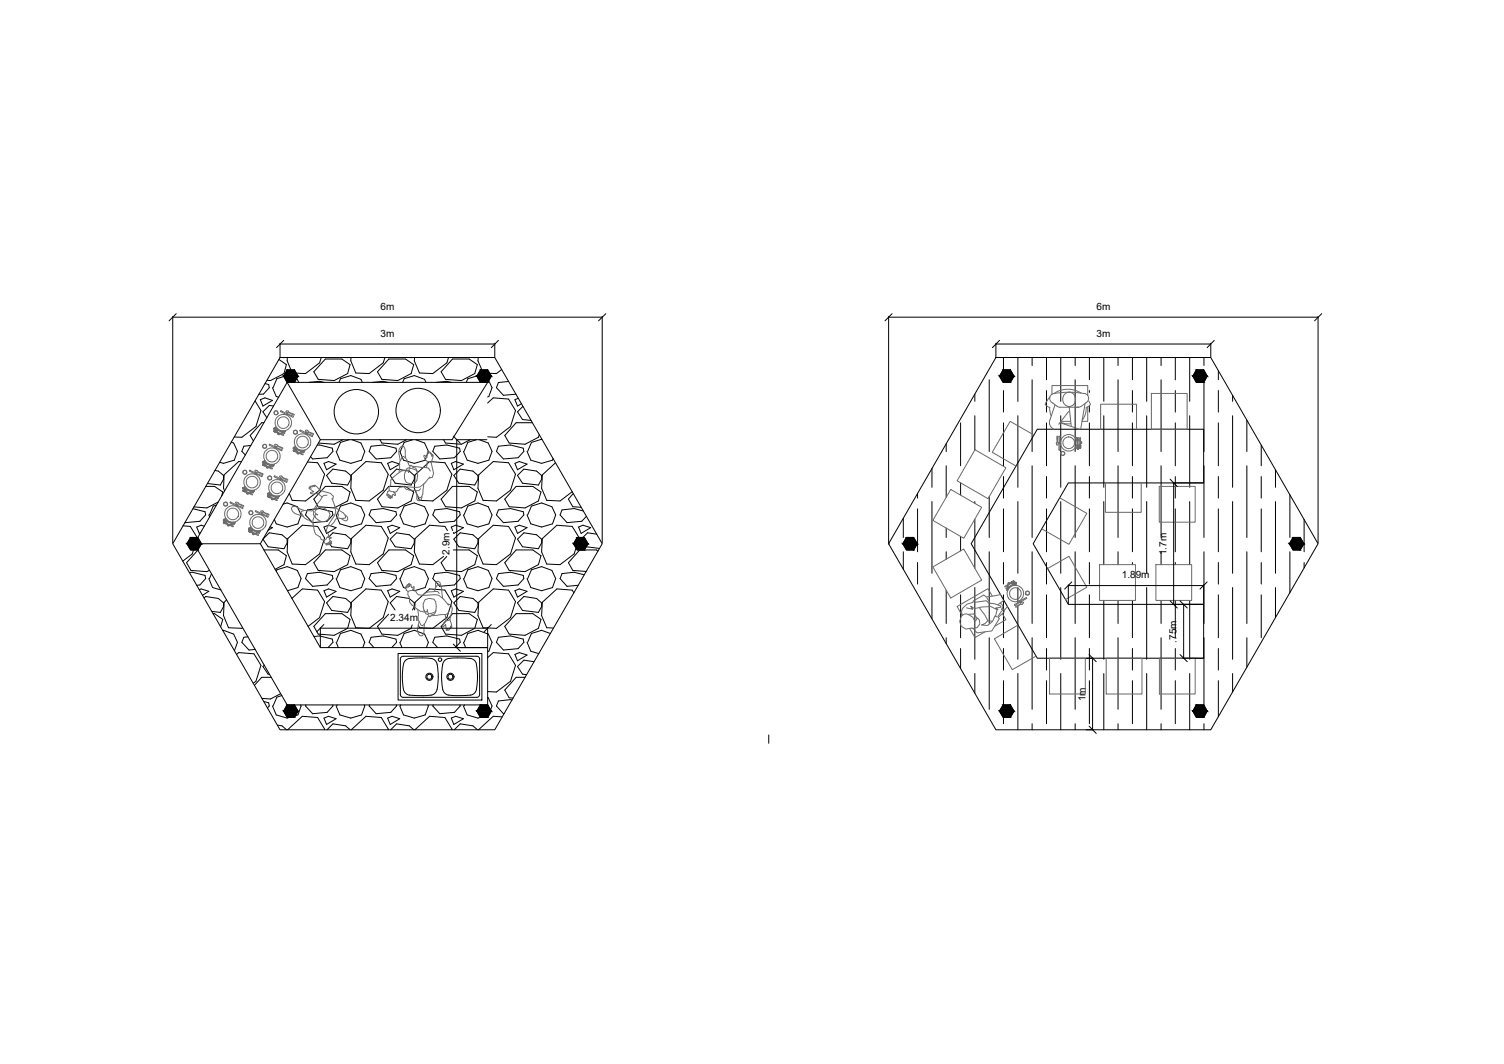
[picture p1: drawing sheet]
<svg xmlns="http://www.w3.org/2000/svg" width="420mm" height="297mm" viewBox="0 0 420 297" stroke-linecap="round" stroke-linejoin="round" font-family="sans-serif">
<defs><g id="words">
<g font-size="2.8">
<text x="106.3" y="86.5">6m</text>
<text x="306.3" y="86.5">6m</text>
<text x="106.3" y="94">3m</text>
<text x="306.3" y="94">3m</text>
<text x="125.6" y="154.8" transform="rotate(-90 125.6 154.8)">2.9m</text>
<text x="325.9" y="155" transform="rotate(-90 325.9 155)">1.7m</text>
<text x="313.4" y="161.4">1.89m</text>
<text x="109" y="173.3">2.34m</text>
<text x="328.6" y="179.4" transform="rotate(-90 328.6 179.4)">.75m</text>
<text x="303.2" y="195.7" transform="rotate(-90 303.2 195.7)">1m</text>
</g>
</g></defs>
<!-- layer: YPOSTILOMATA -->
<g fill="#000" stroke="#000" stroke-width=".28">
<path d="M80.2 103.3l3 1.7-.9-1.7zM80.2 103.3l3 1.7h-4z"/>
<path d="M79.2 105l3.1 1.8 .9-1.8zM79.2 105l3.1 1.8h-2.1z"/>
<path d="M134.2 103.3l3 1.7-1-1.7zM134.2 103.3l3 1.7h-4z"/>
<path d="M133.2 105l3 1.8 1-1.8zM133.2 105l3 1.8h-2z"/>
<path d="M280.2 103.3l3.1 1.7-1.1-1.7zM280.2 103.3l3.1 1.7h-4.1z"/>
<path d="M279.2 105l3 1.8 1.1-1.8zM279.2 105l3 1.8h-2z"/>
<path d="M334.2 103.3l3 1.7-.9-1.7zM334.2 103.3l3 1.7h-4z"/>
<path d="M333.2 105l3.1 1.8 .9-1.8zM333.2 105l3.1 1.8h-2.1z"/>
<path d="M53.3 150.1l3 1.7-1.1-1.7zM53.3 150.1l3 1.7h-4.1z"/>
<path d="M52.2 151.8l3 1.7 1.1-1.7zM52.2 151.8l3 1.7h-1.9z"/>
<path d="M161.2 150.1l3.1 1.7-1.1-1.7zM161.2 150.1l3.1 1.7h-4.1z"/>
<path d="M160.2 151.8l3 1.7 1.1-1.7zM160.2 151.8l3 1.7h-2z"/>
<path d="M253.2 150.1l3 1.7-1-1.7zM253.2 150.1l3 1.7h-4z"/>
<path d="M252.2 151.8l3 1.7 1-1.7zM252.2 151.8l3 1.7h-2z"/>
<path d="M361.2 150.1l3 1.7-1-1.7zM361.2 150.1l3 1.7h-4z"/>
<path d="M360.2 151.8l3 1.7 1-1.7zM360.2 151.8l3 1.7h-2z"/>
<path d="M80.2 196.8l3 1.7-.9-1.7zM80.2 196.8l3 1.7h-4z"/>
<path d="M79.2 198.5l3.1 1.8 .9-1.8zM79.2 198.5l3.1 1.8h-2.1z"/>
<path d="M134.2 196.8l3 1.7-1-1.7zM134.2 196.8l3 1.7h-4z"/>
<path d="M133.2 198.5l3 1.8 1-1.8zM133.2 198.5l3 1.8h-2z"/>
<path d="M280.2 196.8l3.1 1.7-1.1-1.7zM280.2 196.8l3.1 1.7h-4.1z"/>
<path d="M279.2 198.5l3 1.8 1.1-1.8zM279.2 198.5l3 1.8h-2z"/>
<path d="M334.2 196.8l3 1.7-.9-1.7zM334.2 196.8l3 1.7h-4z"/>
<path d="M333.2 198.5l3.1 1.8 .9-1.8zM333.2 198.5l3.1 1.8h-2.1z"/>
</g>
<!-- layer: DAPEDO -->
<g fill="none" stroke="#000" stroke-width=".28">
<path d="M79 99.8h.3M80.3 99.8l-.1 .9 1.1 2.6M89.7 99.8l-.4 1.5-4 3-2.5-.1M96.8 99.8h.3M98 99.8v.9l1.4 3.4 3.7 .2 4-3 .4-1.5M114.6 99.8h.3M115.8 99.8l-.1 .9 1.5 3.4 3.7 .2 3.9-3 .5-1.5M132.4 99.8h.3M133.6 99.8l-.1 .9 1.1 2.6M280.3 99.8v3.5M284.4 99.8v12.2M288.3 99.8v2.3"/>
<path d="M292.4 99.8v6.2M296.3 99.8v12.2M300.4 99.8v2.3M304.3 99.8v6.2M308.4 99.8v12.2M312.3 99.8v2.3M316.4 99.8v6.2M320.3 99.8v12.2M324.4 99.8v2.3M328.3 99.8v6.2M332.4 99.8v12.2M336.3 99.8v2.3"/>
<path d="M71.2 111.9l1.7 2.7-1.4 4.5-3.9 3-2.2-.1M72.7 111.6l1.3-.5 2.1 .7-2.7 1.6zM73.7 118h-.6l-3.2 3.6 .9 1.5M74 107.1l1.1 .2 .1 .9-1.6 1.8-1.3 .1M76.1 108.2l1.1 2.5 .7 .2M76.4 113.4l-1.2-.2-1.8 1.8 1.1 1.6M77.9 100.4l2.1 1.4-.7 2.5-3.7 1.9h-1M79.3 105.1l-2 .6-1 2.5M82.8 105.8l.3 .1 .3 .9M86.3 106.8l3-.3 1.3 .3M90.9 100.2h4.6l2.3 1.6-.7 2.5-3.8 1.9-4.4-.3-1.2-2.1zM94.7 106.8l.4-1.1 2.9-.9 2.8 1.1 .4 .9"/>
<path d="M104.1 106.8l3-.3 1.2 .3M108.6 100.2h4.7l2.3 1.6-.7 2.5-3.8 1.9-4.4-.3-1.2-2.1zM112.5 106.8l.4-1.1 2.8-.9 2.9 1.1 .4 .9M121.8 106.8l3-.3 1.3 .3M126.4 100.2h4.7l2.3 1.6-.8 2.5-3.7 1.9-4.4-.3-1.3-2.1zM133.3 104.9l-2.6 .8-.4 1.1M136.2 112.5l1.6-1.4 4.3 .3 1.9 3.2-1.4 4.5-3.9 3-2.5-.2M136.5 106.2l1 2-.9 2.5-.4 .1M140.2 103.2l-1.5 1.1-1.9-.1M142.1 106.5l-2.9 .3-.5 1.4 1.9 2.1 3.5-.2M144.8 111.2l-1 .4 .8 1.8 1.1-.7M146.1 113.4l-1.5 1.6 1.4 2.1 2.4 .3"/>
<path d="M148.7 118h-4.5l-3.2 3.6 1.2 2.1 4.5 .3 3.7-1.9 .3-.8M268.4 118.1v11.9M272.3 110.1v1.9M272.3 116.1v9.5M276.4 106v20.1M280.3 109v6M280.3 118.1v11.9M284.4 116.1v19.9M288.3 106v20.1M292.4 109v6M292.4 118.1v11.9M296.3 116.1v19.9"/>
<path d="M300.4 106v20.1M304.3 109v.5M304.3 113.3v1.7M304.3 118.1v11.9M308.4 116.1v19.9M312.3 106v20.1M316.4 109v6M316.4 118.1v11.9M320.3 116.1v19.9M324.4 106v20.1M328.3 109v6M328.3 118.1v11.9"/>
<path d="M332.4 116.1v19.9M336.3 106.6v19.5M340.4 103.5v2.5M340.4 109v6M340.4 118.1v11.9M344.3 110.4v1.6M344.3 116.1v19.9M348.3 117.3v8.8M57.5 135.8h2.4l2.3 1.6-.3 1.1M60 131.3l1 .2 1.4 1.2v1.1l-.8 1.6-3.6-.4M64.6 123.4l.7 .3 1 2.3-.9 2.5-3 .9-1.1-.3M67.4 128.9l-.7-.1-4.1 3.8-.2 3.7 .3 .8"/>
<path d="M70.1 124.4l-2 .2-.5 1.4 .9 1M85.9 129l2.8 .2 2 3.2-1.4 4.4-4 3.1-3.7-.2-.8-2M88.6 124.3l.7-.1 3.5 .9 .2 .9-1.6 1.8-4.1 .3-.6-.6M90.5 129.4l1.3-.6 2.1 .8-2.7 1.5zM90.9 135.8h4.6l2.3 1.6-.7 2.5-3.8 1.9-4.4-.3-1.2-2.2zM91.2 132.7l1.8-1.7 3.6 .5 1.4 1.2v1.1l-.9 1.6-4.4-.5zM95.8 122.8l-2.5 1.2-4.4-.3M97.5 122.8l-2.4 .7-1 2.5M98.2 132.6l4-3.8 4.3 .4 2 3.2-1.4 4.4-4 3.1-3.7-.2-1.4-3.4zM98.3 122.8l2.5 .9 1.1 2.3-.9 2.5-3 .9-3-.9-1.1-2.5M103.7 124.6l3.4-.4 3.5 .9 .2 .9-1.6 1.8-4.1 .3-2-2.1zM106.1 122.8l.6 .9 4.4 .3 2.5-1.2"/>
<path d="M108.3 129.4l1.2-.6 2.2 .8-2.7 1.5zM108.6 135.8h4.7l2.3 1.6-.7 2.5-3.8 1.9-4.4-.3-1.2-2.2zM109 132.7l1.8-1.7 3.5 .5 1.4 1.2v1.1l-.8 1.6-4.5-.5zM115.3 122.8l-2.4 .7-1.1 2.5M116 132.6l4-3.8 4.3 .4 1.9 3.2-1.4 4.4-3.9 3.1-3.7-.2-1.5-3.4zM116.1 122.8l2.5 .9 1.1 2.3-.9 2.5-3.1 .9-3-.9-1-2.5M121.5 124.6l3.3-.4 3.6 .9 .2 .9-1.6 1.8-4.1 .3-2-2.1zM123.9 122.8l.6 .9 4.4 .3 2.5-1.2M126.1 129.4l1.2-.6 2.2 .8-2.7 1.5zM126.4 135.8h4.7l2.3 1.6-.8 2.5-3.7 1.9-4.4-.3-1.3-2.2zM126.8 132.7l1.8-1.7 3.5 .5 1.4 1.2v1.1l-.9 1.6-4.4-.5zM133.1 122.8l-2.4 .7-1.1 2.5"/>
<path d="M133.7 132.6l4.1-3.8 4.3 .4 1.9 3.2-1.4 4.4-3.9 3.1-3.7-.2-1.5-3.4zM133.9 122.8l2.5 .9 1.1 2.3-.9 2.5-3.1 .9-3-.9-1-2.5M139.2 124.6l3.4-.4 3.6 .9 .1 .9-1.6 1.8-4.1 .3-1.9-2.1zM143.8 129.4l1.3-.6 2.1 .8-2.6 1.5zM144.2 135.8h4.6l2.3 1.6-.7 2.5-3.7 1.9-4.5-.3-1.2-2.2zM144.6 132.7l1.7-1.7 3.6 .5 1.4 1.2v1.1l-.9 1.6-4.4-.5zM147.2 126l1.1 2.5 3 .9 3-.9 .2-.5M151.4 122.7l-2.9 .8-1.1 2.5M155.2 129.2l-3.7 3.4-.2 3.7 1.4 3.4 3.8 .2 3.4-2.6M160.1 137.8l-1.3 1.5 1.2 2.2 2.4 .1M256.3 137.7v1.4M260.4 130.8v5.2"/>
<path d="M264.3 123.9v2.2M264.3 130v8.8M268.4 134.8v3.4M276.4 138.7v11.4M280.3 133v6.1M288.3 130v20.1M292.4 133v6.1M300.4 130v20.1M304.3 133v6.1M312.3 130v20.1M316.4 133v6.1M324.4 130v20.1"/>
<path d="M328.3 133v6.1M336.3 130v20.1M340.4 133v6.1M348.3 130v20.1M352.3 124.3v5.7M352.3 133v6.1M356.3 131.2v4.8M360.3 138.1v12M51.1 146.8l2.1 .2 1.9 3.1M52.9 159.8h.8l3.6 .8 .1 .9-1.6 1.8-.9 .1M53.9 142l3.4 .9 .1 .8-1.6 1.8-4.1 .3M54.1 153.5l-.4 1.1-2.6 2.1"/>
<path d="M55.3 153.6l-3.2 3.5 1.2 2.1 4.5 .4 .7-.4M57.1 146.9l-.9-.3-1.3 .5 .8 1.8 .3-.2M58.3 143.7l.2 .6M60.5 141l-.9 .3-1.1 2.4M61 140.2l-3.2 1.6-3.7-.3M73.4 150.5l1.8-1.8 3.6 .6 1.4 1.2v1.1l-.9 1.6-4.4-.6zM73.7 153.5h4l2.3 1.6-.7 2.5-2.5 1.3M75.4 147.1l.7 .2-1.3 .8M77.2 159.5l.1-.4 2.9-.9 2.9 1 1 2.3-.9 2.5-2.9 .9M79.1 140.7l1.1-.3 2.9 1.1 1 2.2-.9 2.5-3 .9-3-.9-.6-1.2M80.4 150.4l4.1-3.8 4.2 .4 2 3.2-1.4 4.4-4 3-3.7-.1-1.4-3.4zM85.9 142.4l3.4-.4 3.5 .9 .2 .8-1.6 1.8-4.1 .4-2-2.2z"/>
<path d="M90.5 147.1l1.3-.5 2.1 .7-2.7 1.6zM90.9 153.5h4.6l2.3 1.6-.7 2.5-3.8 2-4.4-.4-1.2-2.1zM91.8 150l1.2-1.3 3.6 .6 1.4 1.2v1.1l-.9 1.6-4.4-.6-.8-1M93.9 143.7l1.1 2.5 3 .9 3-.9 .9-2.5-1.1-2.2-2.8-1.1-2.9 .9-1 2.4M98.2 150.4l4-3.8 4.3 .4 2 3.2-1.4 4.4-4 3-3.7-.1-1.4-3.4zM103.7 142.4l3.4-.4 3.5 .9 .2 .8-1.6 1.8-4.1 .4-2-2.2zM108.3 147.1l1.2-.5 2.2 .7-2.7 1.6zM108.6 153.5h4.7l2.3 1.6-.7 2.5-3.8 2-4.4-.4-1.2-2.1zM109 150.5l1.8-1.8 3.5 .6 1.4 1.2v1.1l-.8 1.6-4.5-.6zM111.7 143.7l1 2.5 3 .9 3.1-.9 .9-2.5-1.1-2.2-2.9-1.1-2.8 .9-1.1 2.4M121.5 142.4l3.3-.4 3.6 .9 .2 .8-1.6 1.8-4.1 .4-2-2.2zM125 148.1l-.7-1.1-4.3-.4-4 3.8-.3 3.7 1.5 3.4 3.7 .1 3-2.3"/>
<path d="M126.4 148.1l-.3-1 1.2-.5 2.2 .7-2.7 1.6-.1-.2M126.7 153.5h4.4l2.3 1.6-.8 2.5-3.7 2-4.4-.4-1.3-2.1 1.6-1.8M126.8 150.5l1.8-1.8 3.5 .6 1.4 1.2v1.1l-.9 1.6-4.4-.6zM129.5 143.7l1 2.5 3 .9 3.1-.9 .9-2.5-1.1-2.2-2.9-1.1-2.8 .9-1.1 2.4M133.7 150.4l4.1-3.8 4.3 .4 1.9 3.2-1.4 4.4-3.9 3-3.7-.1-1.5-3.4zM139.2 142.4l3.4-.4 3.6 .9 .1 .8-1.6 1.8-4.1 .4-1.9-2.2zM143.8 147.1l1.3-.5 2.1 .7-2.6 1.6zM144.2 153.5h4.6l2.3 1.6-.7 2.5-3.7 2-4.5-.4-1.2-2.1zM144.6 150.5l1.7-1.8 3.6 .6 1.4 1.2v1.1l-.9 1.6-4.4-.6zM147.2 143.7l1.1 2.5 3 .9 3-.9 .9-2.5-1-2.2-2.9-1.1-2.8 .9-1.1 2.4M161.6 147.1l1.3-.5 2.1 .7-2.7 1.6zM161.8 150.1l-1.9-3.1-4.3-.4-4.1 3.8-.2 3.7 1.4 3.4 3.8 .1 3.9-3 .5-1.6"/>
<path d="M162.9 142.6l-2.5-.6-3.4 .4-.5 1.3 1.9 2.2 4.1-.4 1.3-1.4M163.7 152.6h.1M163.7 152.6l3.8 .5M166.7 149.1l-2.6-.4-1.3 1.4M167 153.9l-.4-.4h-4.6l-3.2 3.6 1.2 2.1 3.7 .3M248.3 151.6v.4M252.3 144.7v5.4M252.3 154v4.9M256.3 142.1v11.9M256.3 157v6.1M260.4 140v20M264.3 147.4v2.7"/>
<path d="M264.3 154v2.1M268.4 149.8v4M272.3 140v.5M272.3 144.9v13.8M276.4 154v20.1M280.3 142.1v11.9M280.3 157v6.1M284.4 140v20M288.3 154v20.1M292.4 142.1v11.9M292.4 157v6.1M296.3 140v20"/>
<path d="M300.4 154v20.1M304.3 142.1v11.9M304.3 157v6.1M308.4 140v17.6M312.3 154v3.6M316.4 142.1v11.9M316.4 157v.6M320.3 140v20M324.4 154v3.6M328.3 142.1v11.9M328.3 157v.6M332.4 140v17.6"/>
<path d="M336.3 154v20.1M340.4 142.1v11.9M340.4 157v6.1M344.3 140v20M348.3 154v20.1M352.3 142.1v11.9M352.3 157v6.1M356.3 140v20M360.3 154v11.5M364.3 145v9M364.3 157v1.5M55.7 164.6l.5-.2 2.1 .7-1.7 1.1"/>
<path d="M57 166.9l.4-.4 3.6 .6 1.4 1.2v1.1l-.8 1.6-2.5-.3M58.3 161.5l1.1 2.5 2.3 .7M59.1 160.2l-.6 1.3M59.5 171.3h.4l2.3 1.6-.6 2.1M62.2 176l3.1 1 1 2.3-.8 2.4M63.3 167.5l-.7 .6-.2 3.8 1.4 3.3 3.8 .2 .2-.2M69.3 177.8l-1.2 .1-.5 1.4 2 2.2 1.7-.2M81.5 167.1l3-2.7 4.2 .3 2 3.3-1.4 4.4-3.2 2.5M85.9 160.1l3.4-.3 3.5 .8 .2 .9-1.6 1.8-4.1 .4-2-2.2zM87.7 177.7l1.6-.2 3.5 .9 .2 .9-1.3 1.5M90.5 164.9l1.3-.5 2.1 .7-2.7 1.6zM90.9 171.3h4.6l2.3 1.6-.7 2.5-3.8 2-4.4-.4-1.2-2.1z"/>
<path d="M91.2 168.3l1.8-1.8 3.6 .6 1.4 1.2v1.1l-.9 1.6-4.4-.6zM93.9 161.5l1.1 2.5 3 .9 3-.9 .9-2.5-1.1-2.3-2.8-1-2.9 .9-1 2.4M93.9 179.3l.6 1.5M94.1 179.3l1-2.4 2.9-.9 2.8 1 1.1 2.3-.6 1.5M98.2 168.1l4-3.7 4.3 .3 2 3.3-1.4 4.4-4 3-3.7-.2-1.4-3.3zM103.7 160.1l3.4-.3 3.5 .8 .2 .9-1.6 1.8-4.1 .4-2-2.2zM108.3 164.9l1.2-.5 2.2 .7-2.7 1.6zM108.5 171.5l-3 3.4 1.2 2.1 4.4 .4 3.8-2 .2-1M110.4 170.3l-1.4-2 1.8-1.8 3.5 .6 1.4 1.2v1.1l-.5 .9M111.7 161.5l1 2.5 .7 .2M111.7 179.3l.6 1.5M111.8 161.5l1.1-2.4 2.8-.9 2.9 1 1.1 2.3-.9 2.5-3.1 .9-.5-.1"/>
<path d="M111.8 179.3l1.1-2.4 2.8-.9 2.9 1 1.1 2.3-.6 1.5M115.8 170.3l.2-2.2 4-3.7 4.3 .3 1.9 3.3-1.4 4.4-3.9 3-3.7-.2-.4-.8M121.5 160.1l3.3-.3 3.6 .8 .2 .9-1.6 1.8-4.1 .4-2-2.2zM126.1 164.9l1.2-.5 2.2 .7-2.7 1.6zM126.4 171.3h4.7l2.3 1.6-.8 2.5-3.7 2-4.4-.4-1.3-2.1zM126.8 168.3l1.8-1.8 3.5 .6 1.4 1.2v1.1l-.9 1.6-4.4-.6zM129.5 161.5l1 2.5 3 .9 3.1-.9 .9-2.5-1.1-2.3-2.9-1-2.8 .9-1.1 2.4M129.5 179.3l.6 1.5M129.6 179.3l1.1-2.4 2.8-.9 2.9 1 1.1 2.3-.9 2.5-.4 .1M133.7 168.1l4.1-3.7 4.3 .3 1.9 3.3-1.4 4.4-3.9 3-3.7-.2-1.5-3.3zM139.2 177.9l3.4-.4 3.6 .9 .1 .9-1.6 1.8-4.1 .4-1.9-2.2zM139.2 160.1l3.4-.3 3.6 .8 .1 .9-1.6 1.8-4.1 .4-1.9-2.2z"/>
<path d="M143.8 164.9l1.3-.5 2.1 .7-2.6 1.6zM144.2 171.3h4.6l2.3 1.6-.7 2.5-3.7 2-4.5-.4-1.2-2.1zM144.6 168.3l1.7-1.8 3.6 .6 1.4 1.2v1.1l-.9 1.6-4.4-.6zM147.2 161.5l1.1 2.5 3 .9 3-.9 .9-2.5-1-2.3-2.9-1-2.8 .9-1.1 2.4M147.2 179.3l1.1 2.5 2.2 .7M153.8 176.9l-2.5-.9-2.8 .9-1.1 2.4M160.3 165.5l-.4-.8-4.3-.3-4.1 3.7-.2 3.8 1.4 3.3 1.9 .1M163.2 160.5l-2.8-.7-3.4 .3-.5 1.4 1.9 2.2 3.1-.3M260.4 164v8.7M264.3 164.8v9.3M264.3 178v1.7M268.4 166.1v11.9"/>
<path d="M272.3 164v20.1M276.4 178v20M280.3 166.1v11.9M284.4 164v4.3M284.4 169.3v14.8M288.3 178v20M292.4 166.1v11.9M296.3 164v20.1M300.4 178v20M304.3 166.1v11.9M308.4 167.6v16.5M312.3 167.6v6.5"/>
<path d="M312.3 178v20M316.4 167.6v10.4M320.3 164v20.1M324.4 167.6v6.5M324.4 178v20M328.3 167.6v10.4M332.4 167.6v16.5M336.3 178v19M340.4 166.1v11.9M344.3 164v20.1M348.3 178v8.3M352.3 166.1v11.9"/>
<path d="M356.3 164v8.4M66.1 182.7l.6-.5 4.3 .3 1.9 3.2-1.4 4.5-.8 .5M73.7 195.9l1.4 .3 .1 .9-.5 .5M73.8 185.7l-.4 .4 1.5 2.1 .4 .1M75.8 189.1h-2.7l-2 2.2M76.1 197.1l1.1 2.5 3 .9 .7-.2M78.4 193.7l-2.8 1.4-2.4-.1M78.7 194.2l-1.4 .4-1 2.5M84 196.8l.1 .3-.9 2.5-.7 .2M85.5 196.8l-.2 .3 2 2.1 4.1-.3 1.6-1.8v-.3M94.2 196.8l-.1 .3M101.8 196.8l.1 .3-.9 2.5-3 .9-3-.9-1.1-2.5"/>
<path d="M103.3 196.8l-.2 .3 2 2.1 4.1-.3 1.6-1.8-.1-.3M104.5 180.8l-1.4-1.5 .6-1.4 3.4-.4 3.5 .9 .2 .9-1.4 1.5M112 196.8l-.2 .3M119.5 196.8l.2 .3-.9 2.5-3.1 .9-3-.9-1-2.5M121 196.8l-.1 .3 2 2.1 4.1-.3 1.6-1.8-.1-.3M122.3 180.8l-1.4-1.5 .6-1.4 3.3-.4 3.6 .9 .2 .9-1.4 1.5M129.5 197.1l1 2.5 3 .9 .7-.2M129.8 196.8l-.2 .3M136.2 183.6l1.6-1.4 4.3 .3 1.9 3.2-1.4 4.5-3.9 3-2.5-.1M136.2 194.7l1.3 2.4-.5 1.1M143 195.4l-.4-.1-3.4 .4-.5 1.4 1.9 2.1h.2M143.8 182.7l1.3-.5 2.1 .7-2.6 1.6z"/>
<path d="M146.7 189.1h-2.5l-3.2 3.5 1.2 2.2 1.1 .1M149.2 184.7l-2.9-.4-1.7 1.8 1.4 2.1 1.1 .2M268.4 181v5.6M272.3 188v5.5M280.3 181v6.1M280.3 190v6.8M284.4 188v15.7M292.4 181v6.1M292.4 190v12M296.3 188v15.7M304.3 181v6.1M304.3 190v12"/>
<path d="M308.4 188v15.7M316.4 181v6.1M316.4 190v12M320.3 188v15.7M328.3 181v6.1M328.3 190v12M332.4 188v15.7M340.4 181v6.1M340.4 190v10.1M344.3 188v5.2M77.5 202.4l1.3 .2 1.3 1.1M80.4 203.7h.1"/>
<path d="M80.4 203.7l4.1-3.7 4.2 .3 2 3.2-.1 .2M90.5 200.5l1.3-.5 2.1 .6-2.7 1.7zM91.4 203.7l1.6-1.6 3.6 .5 1.2 1.1M98.2 203.7h.1M98.2 203.7l4-3.7 4.3 .3 2 3.2-.1 .2M108.3 200.5l1.2-.5 2.2 .6-2.7 1.7zM109.1 203.7l1.7-1.6 3.5 .5 1.3 1.1M116 203.7h.1M116 203.7l4-3.7 4.3 .3 1.9 3.2v.2M126.1 200.5l1.2-.5 2.2 .6-2.7 1.7zM126.9 203.7l1.7-1.6 3.5 .5 1.3 1.1M133.7 203.7h.1"/>
<path d="M140.3 200.1l-2.5-.1-4.1 3.7M280.3 200.3v1.7M288.3 202v1.7M300.4 202v1.7M312.3 202v1.7M324.4 202v1.7M336.3 202v1.7"/>
</g>
<!-- layer: ANTIKEIMENA -->
<g fill="none" stroke="#696969" stroke-width=".28">
<path d="M76.6 119.5l2.6 1.2 .3 .3-3-1.2 .8 .2zM77.1 119.7v.1M77.2 119.7v.1M77.2 119.9v.1M77.2 119.2l-.2 .1 .1 .4-.1-.4M77.3 119.9v.1M77.5 119.7h.1M79.9 114.8h.7l.2 .3 1.4 .7-1.5-.6h-.5zM80.2 115.5l-1.8-.7v.1l1.6 .8 .3-.2M80.3 115.5l1.6 .6v.3l-1.8-.7M80.3 115.5v.3M80.4 115.6l-.1 .2"/>
<path d="M293.3 113.7l.4 2.4M293.3 110.9l-1.3 2 .5 .5 .8 .3M293.9 110.1v-2.5h10v2.8M294.3 109.9a24.4 24.4 0 0 1 8.8 0M294.3 109.9a1.39 1.39 0 0 0-1.1 1.2 1.39 1.39 0 0 0 .9 1.4l1.5 1.1 .5 .1h5.4l1.8-1.2M294.7 113l-1.4 4.3a2.01 2.01 0 0 0 1.1 2.5M296.1 118l5.5 1.8M296.2 117.8l1.4 .5h1.5M296.4 117.6h2.7M297.4 110a1.93 1.93 0 0 1 2.9 .4 1.93 1.93 0 0 1-.7 2.8 1.94 1.94 0 0 1-2.5-.6 1.94 1.94 0 0 1 .3-2.6zM298.5 114.9l-2.7 3.5M298.7 113.7l.6 5.2"/>
<path d="M300.7 113.7h.6M302 109.7a6.8 6.8 0 0 0-7.5 .1M303.1 109.9a1.38 1.38 0 0 1 1 1.2 1.38 1.38 0 0 1-.8 1.4M303.1 112.7l-1.2 7M303.4 113.7l-.2 2-.9 1.6M303.9 113.7v3.9h-1.6M304.1 111.9l.5 1M304.6 112.9l-.5 .5-.6 .3M307.5 119.8v-7h10v7M321.6 109.8h10v10h-10zM67.9 136.7l2.7 1.4-1.8-.7h-.5l-.6-.4 .8 .1zM68.3 135.9l.1 .4"/>
<path d="M68.3 135.9h.1M68.4 136.3l.1 .1M68.5 136.5l.1 .1M68.5 135.8l-.2 .1M68.5 136.3v.1M68.6 136.7l.1 .3M68.7 136.8l.2 .5M68.7 137.4l.3 .5 .6-.1M68.7 136.3h.2M68.9 137.4l.2 .3h.4M69.4 136.8l1.1 .2M70.2 137.4l-.5 .2"/>
<path d="M70.3 137.4l-.4 .3M70.5 136.9l.3 .1M70.8 137.5h-.4l-2.7-1.1 .9 .2-.7-.6 2.7 1.3 .2 .3M70.8 136.9l.2 .2M71 137.1l-.5 .2M71 137.1l-.4 .2M71 137.1h.1M71.2 131.3l.6 .1 .2 .3 1.5 .7-1.6-.6a.47 .47 0 0 1-.5 0 .47 .47 0 0 1-.2-.5zM71.4 132.3h.1M71.5 132.1l-1.8-.8 1.6 1 .2-.2 1.8 .8-.2 .2-1.6-.8M71.6 132.1l-.1 .3M71.7 132.2l-.1 .2"/>
<path d="M73.8 128.6l.1 .4M73.8 128.7l.2 .3M73.8 128.6v.1M74 129.1h.1M74 129.2v.1M74 128.6h-.2M74.1 129.5l.1 .3M74.1 129.2v.1M74.2 129.5l.2 .5M74.3 130.1h-.5l-.5-.3 .7 .1-.6-.4 2.7 1.2v.2l-1.6-.7M74.3 130.1l.4 .6 .4-.2M74.3 130.1l.2 .1"/>
<path d="M74.3 129l.1 .1M74.5 130.2v.2l.5 .1M74.8 137.6l2.9 1.5-3-1.1 .7 .2-.7-.4 .8 .3zM75 129.6l1 .2M75.2 137.4h.2M75.2 137.4l.1 .4M75.2 137.4l.2 .5M75.4 137.9v.1M75.4 138v.1M75.5 138.3l.1 .3M75.5 138.1v.1M75.6 138.4l.2 .5"/>
<path d="M75.7 139l-1-.4 .7 .2-.6-.5 2.7 1.4-1.6-.7M75.7 139l.3 .6 .5-.3M75.7 139h.2M75.7 137.9h.1M75.7 130.2l-.5 .2M75.8 139l.2 .3h.4M75.8 130.2l-.4 .2M76.1 129.7l.3 .1M76.3 130.2l-2.3-.7-.7-.4 .7 .3-.7-.4 .8 .3-.7-.4 .8 .2 2.1 1.2M76.4 129.6l.2 .1-.1 .2M76.4 138.4l1 .2M76.5 129.8l-.4 .2"/>
<path d="M76.5 129.9l-.4 .1M76.5 129.8h.1M76.7 124.1h.7l.2 .4 1.4 .7-1.4-.6h-.6zM77 124.8l-1.8-.7v.2l1.6 .7 .2-.2 1.7 .7v.3l-1.8-.8M77.1 139l-.5 .2M77.2 124.9l-.1 .2M77.2 139.1l-.4 .2M77.3 120.1v.3M77.3 125l-.1 .1M77.3 120.2l.3 .5M77.5 120.8l.2 .5 .6-.1M77.5 138.8l.4-.1-.4 .2"/>
<path d="M77.5 120.8h.1M77.5 138.5l.3 .1M77.5 120.7l-.1-.3-.8-.3 .6 .5-.7-.3 .5 .4-.5-.2 1 .3M77.5 120.7l1.3 .4 .4 .4-1.6-.7M77.6 120.8l.2 .3h.3M77.8 138.5l.2 .1M78.1 133a.78 .78 0 0 1 1 .4l1.1 .4 .2 .2-1.5-.6a.52 .52 0 0 1-.8-.4zM78.1 120.3l1.1 .1M78.4 133.7l-1.6-.8-.2 .1 1.6 .9 .2-.2 1.7 .6v.3l-1.8-.8M78.6 133.7l-.2 .2M78.7 133.8l-.1 .2M78.9 120.8l-.5 .2"/>
<path d="M79 120.8l-.5 .3M79.2 120.7l.5-.2-.4 .2M79.2 120.3l.3 .1M79.5 120.3l.3 .2M82 124.8l2.9 1.6-3.1-1.2 .8 .3-.7-.5 .8 .4zM82.4 124.7l.1 .3M82.4 124.7l.2 .4M82.4 124.7h.1M82.5 125.1l.1 .1M82.6 125.2v.1M82.6 124.7h-.2M82.6 125.3l.1 .1"/>
<path d="M82.7 125.5l.1 .3M82.8 125.6l.2 .5M82.9 126.2l-1-.4 .7 .2-.6-.5 2.7 1.4-1.6-.7M82.9 126.2l.3 .6 .5-.2M82.9 126.2h.2M82.9 125.1h.1M83 126.2l.2 .3h.4M83.5 125.6l1.1 .2M83.8 120.3l.1-.2 1.7 .8M83.8 120.3h.1M83.8 120.3l1.6 .8 .4-.2 1.6 .8-.2 .2-1.7-.8M84.3 126.2l-.5 .2"/>
<path d="M84.4 126.3l-.5 .2M84.6 125.7l.4 .1M85 125.7l.2 .2-.5 .2M85.1 125.8l-.5 .3M85.3 120.2a.78 .78 0 0 1 1 .4l1.3 .6-1.5-.6a.49 .49 0 0 1-.5 0 .49 .49 0 0 1-.3-.4zM85.8 120.9l-.2 .2M85.9 121l-.1 .2M89.5 136.9l-.5 .2-.3 .5M91.4 138.2l-1 .1-.4 .5M108.8 137l1.1 .3M112.9 136l.5 .6 1 .2 2.6 .2 .5-.6M113.3 127.8l-.2-2.5-.3-.7h-.7l-.6 .7-.1 .9 .4 2.4"/>
<path d="M113.7 130.8l.8-.3 .3-.6 .4 .5 .9 .3a3.8 3.8 0 0 1-.1 4.1l-1.4 .3-1.1-.4a3.5 3.5 0 0 1 .2-3.9zM114.5 130h-.2a4.1 4.1 0 0 0-1.5-2.6l-.5 .2-.2 .7a3.2 3.2 0 0 0-.5 2.4l-.1 1.2M115.2 130.2l3.9 .3 .3-1.7-.7-.6-.3-.9 .3-.2 .6 .6 .1-1.6h.3l.1 .5 .1-.5 .3 .1 .1 .6v-.3l.3 .1 .1 .8v-.5l.3 .2-.6 2 .7 3-.3 1.1-.8 .3 .1-.3-1.4 1.6-1.4 1.2-4.7-.1-1 .2-.7 1-.4 .3-.6-.1 .5 .5 .1 .4-.8-.1-.2 .9h-.2l-.1-.7-.1 .9-.3-.1v-.9l-.2 .7-.2-.2 .1-.7-.3 .3-.2-.1 .3-.9 .5-.3-.1-1 .4-.5 .1-1.5a7.6 7.6 0 0 1 4-2.7M116.5 138.2l-.1 1.1 .3 .4 .5 .1 .5-.3 .2-.8M116.5 131.7l-.2-.4-1.6-.5h-.3l-.3 1.1-.2-.6h-.3l-.4 .5M118.4 135.1l-.3 2.8-.3 .8-.6 .4-.9-1.2-.2-.9M119.1 130.5l.6 .2 .5 .8M119.5 128.8l.6 .1 .4 .3M265.6 136.6l8.6 5-5 8.7-8.6-5zM272.4 125.5l8.6 5.1-5 8.6-8.6-5zM288.8 121.4l-6.6-3.8-5 8.7 6.6 3.8M295.3 121.8l.1 .1v1.5a.41 .41 0 0 1 .2 .5 .41 .41 0 0 1-.4 .3z"/>
<path d="M295.8 123.6h.3M295.9 123.6l.2 .2-.1 1.9-.1-2M295.9 123.6v-1.8h.2v1.8M295.9 123.5h.2M296 139l7.6 4.3-5 8.7-7.6-4.4M296.1 123.6v.1M300.5 122.4l.2-.3 .3 .4M300.6 122.1l.4 .4M300.7 122.3v.4M300.8 122.6l.2 1.1M300.8 124.4v.1M300.9 124.8l-.3 .3"/>
<path d="M300.9 124.9l-.2 .2-.2-.2M301 122.2h.2l.1 3.2-.2-.8-.2 .8zM301 124.7h.1M301.2 124.6l-.2 .2M301.2 122.8l.5 .4M301.2 122.7l.4 .3M301.5 124.3l-.2 .2M301.7 124.1l-.2 1 .3-.7 .1 .7 .1-.8-.2-.2M301.7 124.1v-1.9l.2 .2-.1 1.7M301.7 124l-.4 .4M301.8 123.1l.4 .6-.4 .4M301.8 123.3l.2 .3-.2 .3"/>
<path d="M308.8 134.8v8.2h10v-8.2M323.9 135.8h10v10h-10zM62.9 144.8l.2 .3M62.9 144.8h.1M63 145.3h.1M63.1 145.4h.1M63.1 144.7l-.2 .1 .1 .3M63.2 145.7l.1 .2M63.2 145.7l.3 .5M63.4 146.2l.2 .6 .6-.1M63.4 145.1l.1 .1M63.5 146.2l-1-.6 .6 .4-.7-.3 .7 .3-.7-.2 .5 .4-.5-.3 1.1 .4"/>
<path d="M63.5 146.2l1.7 .8h-.3l-1.4-.7M63.5 146.3l.2 .3h.4M64.1 145.7l1 .2M64.8 146.3l-.5 .2M64.9 146.3l-.5 .2M65.2 145.8l.2 .1M65.4 146.4l-3-1.1 .8 .1-.7-.5 2.9 1.4v.2M65.4 145.8l.3 .2M65.7 146l-.5 .2M65.7 146h-.1M65.9 140.2l.6 .1 .2 .3 1.4 .7-1.6-.6a.47 .47 0 0 1-.6-.5zM66.1 141l-1.8-.8v.2l1.6 .8 .2-.2 1.6 .6 .1 .3-1.8-.7"/>
<path d="M66.3 141l-.1 .3M66.3 141.1v.2M69.6 148l.5 .2a2.59 2.59 0 0 0 1.9 1l.2 .2-1.8-.7h-.4l-.6-.4 .7 .2-.6-.4 .6 .2zM70 147.2l.1 .4M70.1 147.6v.1M70.1 147.8v.1M70.1 147.7h.1M70.2 147.1l-.3 .1 .2 .4M70.2 147.8v.1M70.2 148.1l.1 .2M70.3 148.1l.2 .5M70.4 148.7l.2 .5 .6-.1"/>
<path d="M70.4 147.6h.2M70.6 148.7l.1 .3h.4M71.1 148.2l1.1 .1M71.4 142.6l.1 .3 1.5 .7 .3-.2 1.6 .8-.1 .2-1.7-.8M71.4 142.6h.1M71.5 142.6l1.7 .8M71.8 148.7l-.5 .2M72 148.7l-.5 .3M72.2 148.2l.3 .1M72.5 148.8l-3.1-1.1 .7 .2-.6-.3 .7 .3-.6-.6 2.6 1.3 .2 .3M72.5 148.2l.2 .2-.4 .2M72.7 148.4l-.5 .2"/>
<path d="M72.9 142.7a.56 .56 0 0 1 .8 .3l1.4 .7-1.4-.6h-.5zM73.3 143.4l-.1 .3M73.4 143.5l-.1 .2M84.8 142.4l-2.4-1h-.7l-.3 .6 .3 .8 .7 .6 2.3 .8M87.3 142.5l-.1 .1a4.4 4.4 0 0 0-3 .2l-.1 .4 .4 .6a3.2 3.2 0 0 0 2 1.6l.9 .6M87.3 142.2a1.17 1.17 0 0 0 1.3-.8 4 4 0 0 1 3.6 2.2l-.4 1.3-1 .8a3.4 3.4 0 0 1-3.3-2.1l.1-.9zM87.8 142l2.2-3.2-1.4-1.1-.8 .3-1-.2-.1-.3 .9-.2-1.3-1 .1-.2 .5 .2-.4-.4 .2-.2 .6 .2-.2-.2 .1-.1 .8 .3-.4-.4 .3-.1 1.5 1.5 2.9 .8 .8 .8-.1 .9-.2-.2 .7 2 .3 1.8-.5 1.1-1.8 3-.3 .9 .5 1.2 .1 .4-.4 .5h1.1v.2l-.5 .1v.3l.7 .5-.2 .2-.6-.2 .8 .6-.2 .1-.8-.4 .4 .5-.2 .1-.7-.4 .2 .4h-.2l-.6-.6v-.6l-.9-.3-.3-.7-1.2-.8a6.9 6.9 0 0 1-.4-4.8M89.7 141.6a2.02 2.02 0 0 0-1.7 1.4l.7 .7h-.6l-.1 .3 .2 .5M91.4 150l-.8 .9M93.6 141.6l2.3 1.6 .6 .7v.7l-1.5 .1-.9-.2M94.3 143.1l.3 .6-1.4 2.2-.7 .8-.8 .1M96.5 143.8l.6 .6 .1 .6-.4 .4h-.5l-1-.6"/>
<path d="M260.6 158.3l8.6-5 5 8.7-8.6 4.9zM292.7 158.7l5.9-3.4 5 8.6-6 3.5M307.2 157.6h10v10h-10zM322.9 157.6h10v10h-10zM115.2 164.8l-1.2 .3M116.7 170.3l.2 1.1a2.96 2.96 0 0 0 1.1 3.3 4.6 4.6 0 0 0 1.6-2.6h.2M117.1 173.5l-.5 2.4 .2 .9 .5 .7h.7l.4-.6 .2-2.6M118.4 170.8a7.3 7.3 0 0 1-4-2.7l-.1-1.4-.4-.6 .1-1-.5-.3-.2-.9 .1-.1 .3 .4v-.8l.1-.2 .2 .7 .1-.9 .2-.1 .2 .9 .1-.7h.2l.2 .9 .2 .1 .3-.3 .2 .1v.4l-.5 .5 .5-.1 .4 .3 .7 1 1 .2 4.7-.1 1.5 1.2 1.3 1.6-.1-.3 .9 .3 .3 1.1-.7 3 .5 2-.2 .2-.1-.5-.1 .8-.2 .1-.1-.3-.1 .6-.3 .1-.1-.5-.1 .5h-.2l-.2-1.6-.6 .6-.3-.2 .4-.9 .6-.6-.2-1.7-3.9 .3M118.4 170.3l.4 .5h.3l.3-.6 .2 1.1 .4 .1 1.5-.6 .3-.4M118.7 167.4l1.1-.4 1.4 .3a4 4 0 0 1 .2 4.1l-.9 .3-.4 .5-.4-.6-.8-.3a3.5 3.5 0 0 1-.2-3.9zM121.4 165.1l.2-.9 .9-1.1 .5 .3 .4 .8 .3 2.8M122.7 165.7l-.4-.6-2.6 .2-1 .3-.5 .5"/>
<path d="M123.1 163.4l-.2-.8-.5-.3-.5 .1-.2 .4v1.1M125.5 170.6l-.5 .8-.7 .2M125.7 172.9l-.4 .3-.6 .1M269 171.7l.5-.3a2.84 2.84 0 0 1 2.7 1.8l.3 .1 .6-.8 .5 .6 .1 1.1-.7 1-1.4 .3M270.5 171.5l1.5-.1 .9 1.3M270.9 175.5l1.5 2.5 2.8-1.6M272.1 168.2l3.4-.5 .7 .7 1.7 .2 1.7 .6v.3l-1.4 .2 .6 .4-.2 .1-2.3-1.1 .1 .3h-2.1l-2.1 .5-1-.7 .5 .9-1.7-.4M273.6 169.7l1.6 2.1 .8 1.5-.7 .7-1.1 .5 1.7 .1 1.4-1.1 .7-1.6 .5 .3M275.7 166.9l.8 1.3M276 173.3l1.2 .1M277.2 166.4l-1.2-2.1-8.6 5 1.4 2.6M278.6 170.2l-.5 1.8"/>
<path d="M279.5 168.4l.7 .8-.4 .9h.7l-.8 .6-.9 1.4M279.5 166l-4 .7-.7-.6-2.8 1.6-.3 .5-1.6 .5-1.1 1-.4 1 .3 1.1-.3 .1-.5 1.5 .4 1.4 1.3 .8 1.7-.3 .4 .2 1.1 1.2 4.1-.6 2.1-3.4-.4-.3 1.8-1.6-.1-.3 .9-1.2M280 171.3l1 1.7-3.1 1.8M280.5 167.6l-1.7 1.2M280.7 163.7l2.5-1.6-.5 .5 .7-.2-2.3 1.4-.3 .1zM281.1 164.2l1.5-.8 .4-.5 .8-.4-.7 .4 .7-.3-.6 .5 .7-.4-2.7 1.7zM281.3 164.3v.5M281.4 164.3l-.1 .5M281.5 163.5l-.1 .5M281.6 164.7l-.3 .1M281.6 163.4l-.1 .5M281.7 164.5l-.2 .2"/>
<path d="M282.2 162.8h-.3l-.2 .3M282.4 162.8l-.8-.1-.1 .5M282.4 162.9l.5 .1M282.4 163.6l-.8 .8M282.7 162.9l.3 .1M283.1 163.1h.1M283.2 163h.1M283.3 163.4l-.2 .1M283.4 163.1h-.1M283.4 163.1l.4 .1M283.5 163.1l.3 .1M283.8 169.4l1.3-1a.46 .46 0 0 1 .8-.1l-.3 .3-.5 .1-.9 .6z"/>
<path d="M283.8 163.2h.1M283.8 163.2v.2M284.4 174.5l-6.6 3.8 5 8.7 6.6-3.8M284.8 168l.1 .1M284.9 167.9l.1 .2M285 167.8l-1.6 .9 .1 .3 1.5-.9 .1-.3 1.6-.9 .1 .2-1.6 .9M293.2 183.8h10v9.9h-10zM309 183.8h10v9.9h-10zM323.9 183.8h10v9.9h-10z"/>
<circle cx="77.1" cy="115.2" r=".57"/>
<circle cx="77.1" cy="115.2" r=".53"/>
<circle cx="79.1" cy="118" r="1.63"/>
<circle cx="79.1" cy="118" r="2.31"/>
<circle cx="68.4" cy="131.8" r=".57"/>
<circle cx="68.4" cy="131.8" r=".53"/>
<circle cx="70.4" cy="134.6" r="1.63"/>
<circle cx="70.4" cy="134.6" r="2.31"/>
<circle cx="73.9" cy="124.6" r=".57"/>
<circle cx="73.9" cy="124.6" r=".53"/>
<circle cx="75.3" cy="133.4" r=".57"/>
<circle cx="75.3" cy="133.4" r=".53"/>
<circle cx="76" cy="127.3" r="1.63"/>
<circle cx="76" cy="127.3" r="2.31"/>
<circle cx="77.4" cy="136.2" r="1.63"/>
<circle cx="77.4" cy="136.2" r="2.31"/>
<circle cx="82.5" cy="120.7" r=".57"/>
<circle cx="82.5" cy="120.7" r=".53"/>
<circle cx="84.5" cy="123.4" r="1.63"/>
<circle cx="84.5" cy="123.4" r="2.31"/>
<circle cx="296.9" cy="126.6" r=".57"/>
<circle cx="296.9" cy="126.6" r=".53"/>
<circle cx="298.6" cy="123.6" r="2.31"/>
<circle cx="298.6" cy="123.6" r="1.63"/>
<circle cx="63" cy="140.7" r=".57"/>
<circle cx="63" cy="140.7" r=".53"/>
<circle cx="65" cy="143.5" r="1.63"/>
<circle cx="65" cy="143.5" r="2.31"/>
<circle cx="70.1" cy="143.1" r=".57"/>
<circle cx="70.1" cy="143.1" r=".53"/>
<circle cx="72.1" cy="145.9" r="1.63"/>
<circle cx="72.1" cy="145.9" r="2.31"/>
<circle cx="283.7" cy="165.7" r="1.63"/>
<circle cx="283.7" cy="165.7" r="2.31"/>
<circle cx="287" cy="165.6" r=".53"/>
<circle cx="287" cy="165.6" r=".57"/>
</g>
<!-- layer: PROVOLES TOIXON -->
<path d="M78.2 99.8h60l30 52-30 51.9h-60l-29.9-51.9zM278.2 99.8h60l30 52-30 51.9h-60l-30-51.9zM214.8 205.2v2.3" fill="none" stroke="#000" stroke-width=".28"/>
<!-- layer: YPOSTILOMATA -->
<path d="M80.2 103.3h2.1l.9 1.7-.9 1.8h-2.1l-1-1.8zM134.2 103.3h2l1 1.7-1 1.8h-2l-1-1.8zM280.2 103.3h2l1.1 1.7-1.1 1.8h-2l-1-1.8zM334.2 103.3h2.1l.9 1.7-.9 1.8h-2.1l-1-1.8zM53.3 150.1h1.9l1.1 1.7-1.1 1.7h-1.9l-1.1-1.7zM161.2 150.1h2l1.1 1.7-1.1 1.7h-2l-1-1.7zM253.2 150.1h2l1 1.7-1 1.7h-2l-1-1.7zM361.2 150.1h2l1 1.7-1 1.7h-2l-1-1.7zM80.2 196.8h2.1l.9 1.7-.9 1.8h-2.1l-1-1.8zM134.2 196.8h2l1 1.7-1 1.8h-2l-1-1.8zM280.2 196.8h2l1.1 1.7-1.1 1.8h-2l-1-1.8zM334.2 196.8h2.1l.9 1.7-.9 1.8h-2.1l-1-1.8z" fill="none" stroke="#000" stroke-width=".34"/>
<!-- layer: STATHERA -->
<g fill="none" stroke="#000" stroke-width=".28">
<path d="M80.2 106.8h56l-9.9 16h-36.8zM80.2 106.8l-25 43.3M289.8 119.8h46.5v15h-37.8l-9.9 17 9.9 16.9h37.8v15.1h-46.5l-18.5-32zM89.5 122.8l-16.8 29M55.2 153.5l25 43.3M56.3 151.8h16.4M72.7 151.8l16.8 29h46.7v16h-53.9M111.2 182.4h23.4v13h-23.4zM111.8 193.9a.78 .78 0 0 0 .8 .8h20.6M111.8 184v9.9M113.1 184.5a3.8 3.8 0 0 1 3.1-.8h1.2a9.6 9.6 0 0 1 3.9 .5 4.4 4.4 0 0 1 1.1 3.6v1.1a10.2 10.2 0 0 1-.7 4.5 4.1 4.1 0 0 1-3.2 .8l-2.9-.1a2.5 2.5 0 0 1-3.1-2.8l-.1-2.4a10.2 10.2 0 0 1 .7-4.4zM127.8 183.7h-.5a3.5 3.5 0 0 0-3.5 1.2l-.4 4a10.2 10.2 0 0 0 .7 4.5 4.1 4.1 0 0 0 3.2 .8h.5"/>
<path d="M127.9 183.7l2.9 .1a2.05 2.05 0 0 1 2.3 1.6M133.1 185.4l.3 3.5-.3 3.6M133.1 192.5a2.3 2.3 0 0 1-2.9 1.6l-2.3 .1M133.2 183.2a.78 .78 0 0 1 .8 .8M133.2 183.2h-20.6a.78 .78 0 0 0-.8 .8M134 193.9a.78 .78 0 0 1-.8 .8M134 184v9.9"/>
<circle cx="99.5" cy="114.9" r="6.2"/>
<circle cx="116.8" cy="114.6" r="6.2"/>
<circle cx="120" cy="188.9" r=".99"/>
<circle cx="120" cy="188.9" r=".7"/>
<circle cx="122.9" cy="184.2" r=".49"/>
<circle cx="125.8" cy="188.9" r=".99"/>
<circle cx="125.8" cy="188.9" r=".7"/>
</g>
<!-- layer: DS_ST_quote 1_50 -->
<g fill="none" stroke="#000" stroke-width=".28">
<path d="M48.3 88.3v63.3M48.3 88.5h119.9M49.2 87.6l-2 2M78.2 95.8v3.8M78.2 96h60M79.2 95l-1.9 2.1M138.2 95.8v3.8M139.2 95l-2 2.1M168.2 88.3v63.3M169.2 87.6l-2 2M248.2 88.5h120M248.2 88.3v63.3"/>
<path d="M249.2 87.6l-2 2M278.2 96h60M278.2 95.8v3.8M279.2 95l-2 2.1M338.2 95.8v3.8M339.2 95l-2 2.1M368.2 88.3v63.3M369.2 87.6l-2 2M126.6 121.7l2 2.1M127.4 122.8h8.6M127.6 122.8v58M326.9 133.8l2 2"/>
<path d="M327.7 134.8h8.3M327.9 134.8v33.9M89.5 175.2v5.4M89.5 175.4h46.7M90.5 174.4l-2 2M126.6 179.8l2 2M136.2 175.2v5.4M137.2 174.4l-1.9 2M298.5 163.3v5.3M298.5 163.5h37.8M299.4 162.5l-2 2M326.9 167.8l2 1.9"/>
<path d="M327.7 168.7h8.3M329.6 167.8l2.1 1.9M330.7 168.7v15.1M336.3 163.3v5.3M337.2 162.5l-2 2M127.4 180.8h8.6M303.4 183.8h2M304.2 182.7l2 2M305.2 183.8v19.9M329.6 182.7l2.1 2M330.5 183.8h5.5M303.4 203.7h2"/>
<path d="M304.2 202.7l2 2.1"/>
</g>
<use href="#words"/>
</svg>
